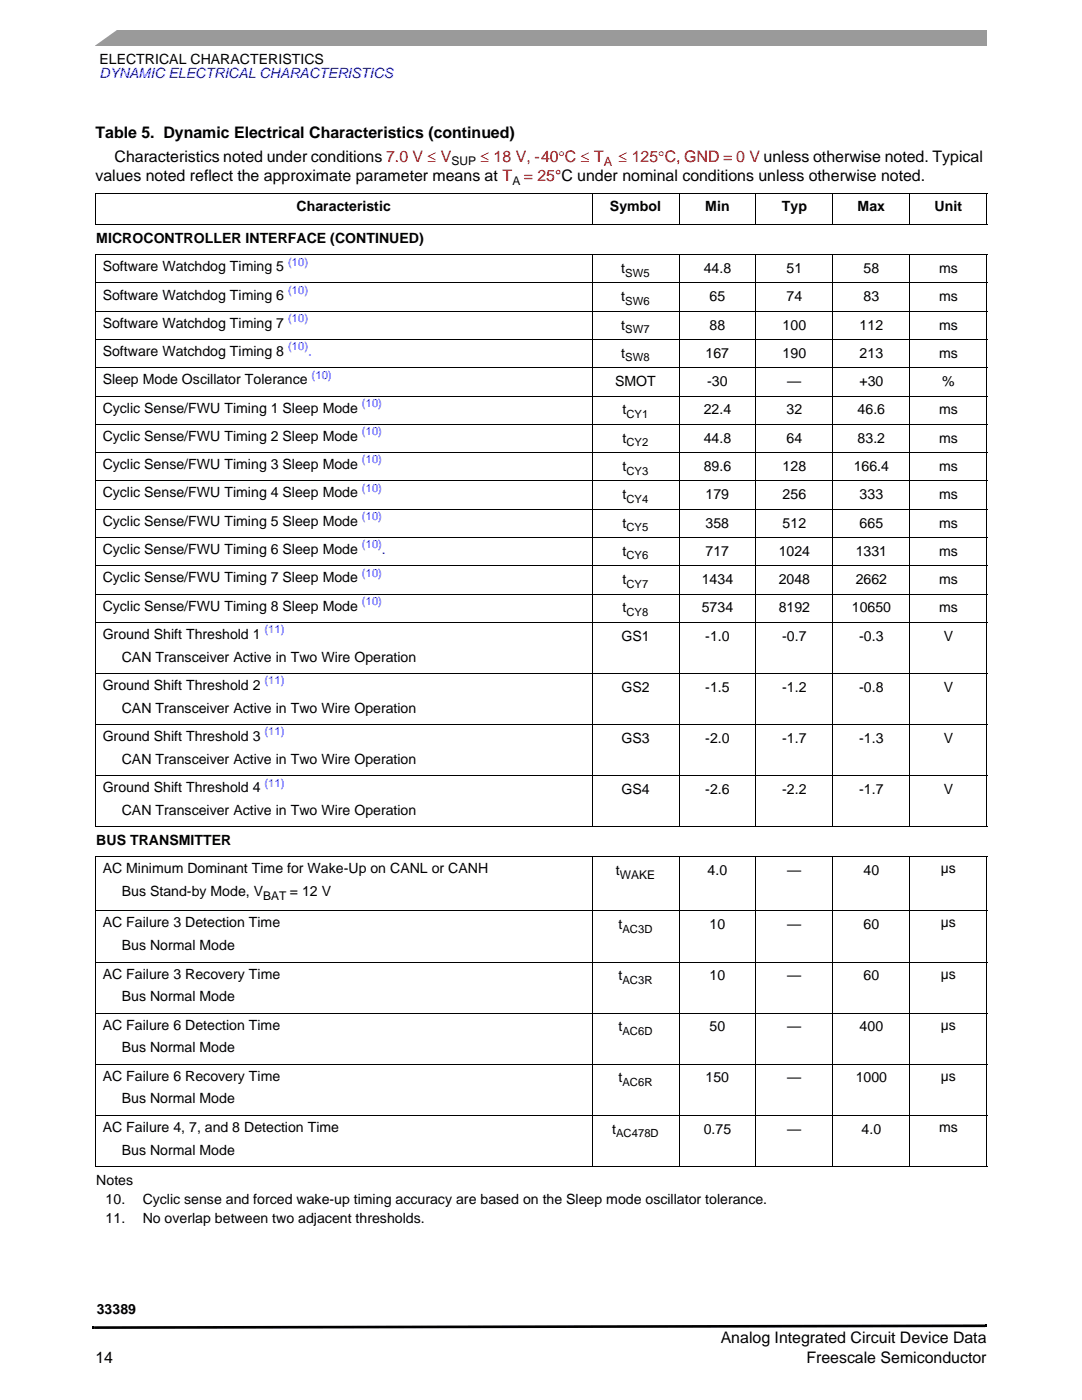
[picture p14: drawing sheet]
<svg xmlns="http://www.w3.org/2000/svg" width="216mm" height="279mm" viewBox="0 0 216 279" stroke-linecap="round" stroke-linejoin="round" font-family="sans-serif">
<defs><g id="words">
<g font-size="3.2">
<text x="19" y="27.5">Table 5. Dynamic Electrical Characteristics (continued)</text>
<text x="22.9" y="32.3">Characteristics noted under conditions 7.0 V ≤ V</text>
<text x="19.1" y="36.2">values noted reflect the approximate parameter means at T</text>
<text x="143.8" y="268.1">Analog Integrated Circuit Device Data</text>
<text x="19.1" y="272">14</text>
<text x="160.9" y="272">Freescale Semiconductor</text>
</g>
<g font-size="3.2" fill="#f00">
<text x="95.9" y="32.3">≤ 18 V, - 40°C ≤ T</text>
<text x="123.4" y="32.3">≤ 125°C, GND = 0 V unless otherwise noted. Typical</text>
<text x="104.5" y="36.2">= 25°C under nominal conditions unless otherwise noted.</text>
</g>
<g font-size="2.8">
<text x="19.8" y="12.7">ELECTRICAL CHARACTERISTICS</text>
<text x="59.2" y="42.2">Characteristic</text>
<text x="121.7" y="42.2">Symbol</text>
<text x="140.7" y="42.2">Min</text>
<text x="156" y="42.2">Typ</text>
<text x="171.1" y="42.2">Max</text>
<text x="186.5" y="42.2">Unit</text>
<text x="19.2" y="48.5">MICROCONTROLLER INTERFACE (CONTINUED)</text>
<text x="20.5" y="54.1">Software Watchdog Timing 5</text>
<text x="20.5" y="59.8">Software Watchdog Timing 6</text>
<text x="124" y="54.5">t</text>
<text x="140.4" y="54.5">44.8</text>
<text x="157" y="54.5">51</text>
<text x="172.3" y="54.5">58</text>
<text x="187.4" y="54.5">ms</text>
<text x="20.5" y="65.4">Software Watchdog Timing 7</text>
<text x="124" y="60.1">t</text>
<text x="124" y="65.8">t</text>
<text x="141.6" y="60.1">65</text>
<text x="141.6" y="65.8">88</text>
<text x="156.2" y="65.8">100</text>
<text x="157" y="60.1">74</text>
<text x="171.5" y="65.8">112</text>
<text x="172.3" y="60.1">83</text>
<text x="187.4" y="60.1">ms</text>
<text x="187.4" y="65.8">ms</text>
<text x="20.5" y="71.1">Software Watchdog Timing 8</text>
<text x="124" y="71.4">t</text>
<text x="140.8" y="71.4">167</text>
<text x="156.2" y="71.4">190</text>
<text x="171.5" y="71.4">213</text>
<text x="187.4" y="71.4">ms</text>
<text x="20.5" y="76.7">Sleep Mode Oscillator Tolerance</text>
<text x="122.7" y="77">SMOT</text>
<text x="141.1" y="77">-30</text>
<text x="157.1" y="77">—</text>
<text x="171.5" y="77">+30</text>
<text x="188" y="77">%</text>
<text x="20.5" y="82.3">Cyclic Sense/FWU Timing 1 Sleep Mode</text>
<text x="124.2" y="82.7">t</text>
<text x="140.4" y="82.7">22.4</text>
<text x="157" y="82.7">32</text>
<text x="171.1" y="82.7">46.6</text>
<text x="187.4" y="82.7">ms</text>
<text x="20.5" y="88">Cyclic Sense/FWU Timing 2 Sleep Mode</text>
<text x="124.2" y="88.3">t</text>
<text x="140.4" y="88.3">44.8</text>
<text x="157" y="88.3">64</text>
<text x="171.1" y="88.3">83.2</text>
<text x="187.4" y="88.3">ms</text>
<text x="20.5" y="93.6">Cyclic Sense/FWU Timing 3 Sleep Mode</text>
<text x="124.2" y="94">t</text>
<text x="140.4" y="94">89.6</text>
<text x="156.2" y="94">128</text>
<text x="170.3" y="94">166.4</text>
<text x="187.4" y="94">ms</text>
<text x="20.5" y="99.3">Cyclic Sense/FWU Timing 4 Sleep Mode</text>
<text x="124.2" y="99.6">t</text>
<text x="140.8" y="99.6">179</text>
<text x="156.2" y="99.6">256</text>
<text x="171.5" y="99.6">333</text>
<text x="187.4" y="99.6">ms</text>
<text x="20.5" y="104.9">Cyclic Sense/FWU Timing 5 Sleep Mode</text>
<text x="124.2" y="105.3">t</text>
<text x="140.8" y="105.3">358</text>
<text x="156.2" y="105.3">512</text>
<text x="171.5" y="105.3">665</text>
<text x="187.4" y="105.3">ms</text>
<text x="20.5" y="110.6">Cyclic Sense/FWU Timing 6 Sleep Mode</text>
<text x="124.2" y="110.9">t</text>
<text x="140.8" y="110.9">717</text>
<text x="155.4" y="110.9">1024</text>
<text x="170.8" y="110.9">1331</text>
<text x="187.4" y="110.9">ms</text>
<text x="20.5" y="116.2">Cyclic Sense/FWU Timing 7 Sleep Mode</text>
<text x="124.2" y="116.6">t</text>
<text x="140" y="116.6">1434</text>
<text x="155.4" y="116.6">2048</text>
<text x="170.8" y="116.6">2662</text>
<text x="187.4" y="116.6">ms</text>
<text x="20.5" y="121.9">Cyclic Sense/FWU Timing 8 Sleep Mode</text>
<text x="124.2" y="122.2">t</text>
<text x="140" y="122.2">5734</text>
<text x="155.4" y="122.2">8192</text>
<text x="170" y="122.2">10650</text>
<text x="187.4" y="122.2">ms</text>
<text x="20.5" y="127.5">Ground Shift Threshold 1</text>
<text x="124" y="127.9">GS1</text>
<text x="140.7" y="127.9">-1.0</text>
<text x="156.1" y="127.9">-0.7</text>
<text x="171.4" y="127.9">-0.3</text>
<text x="188.3" y="127.9">V</text>
<text x="20.5" y="137.7">Ground Shift Threshold 2</text>
<text x="24.3" y="132.1">CAN Transceiver Active in Two Wire Operation</text>
<text x="24.3" y="142.3">CAN Transceiver Active in Two Wire Operation</text>
<text x="124" y="138">GS2</text>
<text x="140.7" y="138">-1.5</text>
<text x="156.1" y="138">-1.2</text>
<text x="171.4" y="138">-0.8</text>
<text x="188.3" y="138">V</text>
<text x="20.5" y="147.9">Ground Shift Threshold 3</text>
<text x="124" y="148.3">GS3</text>
<text x="140.7" y="148.3">-2.0</text>
<text x="156.1" y="148.3">-1.7</text>
<text x="171.4" y="148.3">-1.3</text>
<text x="188.3" y="148.3">V</text>
<text x="24.3" y="152.4">CAN Transceiver Active in Two Wire Operation</text>
<text x="20.5" y="158.1">Ground Shift Threshold 4</text>
<text x="124" y="158.5">GS4</text>
<text x="140.7" y="158.5">-2.6</text>
<text x="156.1" y="158.5">-2.2</text>
<text x="171.4" y="158.5">-1.7</text>
<text x="188.3" y="158.5">V</text>
<text x="24.3" y="162.6">CAN Transceiver Active in Two Wire Operation</text>
<text x="19.2" y="168.6">BUS TRANSMITTER</text>
<text x="20.5" y="174.3">AC Minimum Dominant Time for Wake-Up on CANL or CANH</text>
<text x="24.3" y="178.8">Bus Stand-by Mode, V</text>
<text x="57.8" y="178.8">= 12 V</text>
<text x="122.9" y="174.6">t</text>
<text x="141.2" y="174.6">4.0</text>
<text x="157.1" y="174.6">—</text>
<text x="172.3" y="174.6">40</text>
<text x="187.7" y="174.3">µs</text>
<text x="20.5" y="185.1">AC Failure 3 Detection Time</text>
<text x="123.4" y="185.4">t</text>
<text x="141.6" y="185.4">10</text>
<text x="157.1" y="185.4">—</text>
<text x="172.3" y="185.4">60</text>
<text x="187.7" y="185.1">µs</text>
<text x="24.3" y="189.6">Bus Normal Mode</text>
<text x="20.5" y="195.3">AC Failure 3 Recovery Time</text>
<text x="123.4" y="195.6">t</text>
<text x="141.6" y="195.6">10</text>
<text x="157.1" y="195.6">—</text>
<text x="172.3" y="195.6">60</text>
<text x="187.7" y="195.3">µs</text>
<text x="24.3" y="199.8">Bus Normal Mode</text>
<text x="20.5" y="205.5">AC Failure 6 Detection Time</text>
<text x="123.4" y="205.8">t</text>
<text x="141.6" y="205.8">50</text>
<text x="157.1" y="205.8">—</text>
<text x="171.5" y="205.8">400</text>
<text x="187.7" y="205.5">µs</text>
<text x="20.5" y="215.7">AC Failure 6 Recovery Time</text>
<text x="24.3" y="210">Bus Normal Mode</text>
<text x="187.7" y="215.7">µs</text>
<text x="24.3" y="220.2">Bus Normal Mode</text>
<text x="123.4" y="216">t</text>
<text x="140.8" y="216">150</text>
<text x="157.1" y="216">—</text>
<text x="170.8" y="216">1000</text>
<text x="20.5" y="225.9">AC Failure 4, 7, and 8 Detection Time</text>
<text x="122.2" y="226.2">t</text>
<text x="140.4" y="226.2">0.75</text>
<text x="157.1" y="226.2">—</text>
<text x="171.9" y="226.2">4.0</text>
<text x="187.4" y="225.9">ms</text>
<text x="24.3" y="230.4">Bus Normal Mode</text>
<text x="19.2" y="236.4">Notes</text>
<text x="21.1" y="240.3">10.</text>
<text x="21.1" y="244.1">11.</text>
<text x="28.5" y="244.1">No overlap between two adjacent thresholds.</text>
<text x="28.5" y="240.3">Cyclic sense and forced wake-up timing accuracy are based on the Sleep mode oscillator tolerance.</text>
<text x="19.3" y="262.2">33389</text>
</g>
<g font-size="2.8" fill="#00f">
<text x="19.8" y="15.5">DYNAMIC ELECTRICAL CHARACTERISTICS</text>
<text x="61.5" y="71.1">.</text>
<text x="76.2" y="110.6">.</text>
</g>
<text font-size="2.5" fill="#f00" x="120.5" y="33.1">A</text>
<g font-size="2.4">
<text x="90.1" y="33">SUP</text>
<text x="102.2" y="36.9">A</text>
<text x="52.5" y="179.6">BAT</text>
<text x="123.7" y="175.4">WAKE</text>
</g>
<g font-size="2.2" fill="#00f">
<text x="57.5" y="53">(10)</text>
<text x="57.5" y="58.6">(10)</text>
<text x="57.5" y="64.3">(10)</text>
<text x="57.5" y="69.9">(10)</text>
<text x="62.2" y="75.6">(10)</text>
<text x="72.2" y="81.2">(10)</text>
<text x="72.2" y="86.9">(10)</text>
<text x="72.2" y="92.5">(10)</text>
<text x="72.2" y="98.1">(10)</text>
<text x="72.2" y="103.8">(10)</text>
<text x="72.2" y="109.4">(10)</text>
<text x="72.2" y="115.1">(10)</text>
<text x="72.2" y="120.7">(10)</text>
<text x="52.8" y="126.4">(11)</text>
<text x="52.8" y="136.6">(11)</text>
<text x="52.8" y="146.8">(11)</text>
<text x="52.8" y="157">(11)</text>
</g>
<g font-size="2.2">
<text x="124.8" y="55.2">SW5</text>
<text x="124.8" y="60.8">SW6</text>
<text x="124.8" y="66.5">SW7</text>
<text x="124.8" y="72.1">SW8</text>
<text x="125" y="83.4">CY1</text>
<text x="125" y="89">CY2</text>
<text x="125" y="94.7">CY3</text>
<text x="125" y="100.3">CY4</text>
<text x="125" y="106">CY5</text>
<text x="125" y="111.6">CY6</text>
<text x="125" y="117.3">CY7</text>
<text x="125" y="122.9">CY8</text>
<text x="124.2" y="186.1">AC3D</text>
<text x="124.2" y="196.3">AC3R</text>
<text x="124.2" y="206.5">AC6D</text>
<text x="124.2" y="216.7">AC6R</text>
<text x="122.9" y="226.9">AC478D</text>
</g>
</g></defs>
<path d="M18.5 264.7h.3v.5h-.3zM196.6 264.3h.2v.6h-.2zM18.8 264.7l177.8-.4v.6l-177.8 .3z" fill="#000"/>
<path d="M19 5.9h177.8v3.2h-177.8z" fill="#9a9a9a"/>
<path d="M17.1 5.6h6.8l-5.3 3.8h-1.5z" fill="#fff"/>
<g fill="#fff">
<path d="M19 44.8h177.9v6h-177.9z"/>
<path d="M19 165h177.9v6h-177.9z"/>
<path d="M19 38.6h99.1v6.2h-99.1z"/>
<path d="M118.1 38.6h17.4v6.2h-17.4z"/>
<path d="M135.5 38.6h15.3v6.2h-15.3z"/>
<path d="M150.8 38.6h15.4v6.2h-15.4z"/>
<path d="M166.2 38.6h15.4v6.2h-15.4z"/>
<path d="M181.6 38.6h15.3v6.2h-15.3z"/>
</g>
<g fill="none" stroke="#000" stroke-width=".2">
<path d="M19 38.6h178M19 38.7v6M118.1 38.5v6.4M135.5 38.5v6.4M150.8 38.5v6.4M166.2 38.5v6.4M181.6 38.5v6.4M196.9 38.7v6M19 44.8h178M19 50.8h178M19 56.5h178M19 50.9v114"/>
<path d="M118.1 50.7v114.4M135.5 50.7v114.4M150.8 50.7v114.4M166.2 50.7v114.4M181.6 50.7v114.4M196.9 50.9v114M19 62.1h178M19 67.8h178M19 73.4h178M19 79.1h178M19 84.7h178M19 90.3h178"/>
<path d="M19 96h178M19 101.6h178M19 107.3h178M19 112.9h178M19 118.6h178M19 124.2h178M19 134.4h178M19 144.6h178M19 154.8h178M19 165h178M19 171h178M19 171.1v61.6"/>
<path d="M118.1 170.9v62M135.5 170.9v62M150.8 170.9v62M166.2 170.9v62M181.6 170.9v62M196.9 171.1v61.6M19 181.8h178M19 192h178M19 202.2h178M19 212.4h178M19 222.6h178M19 232.8h178"/>
</g>
<use href="#words"/>
</svg>
